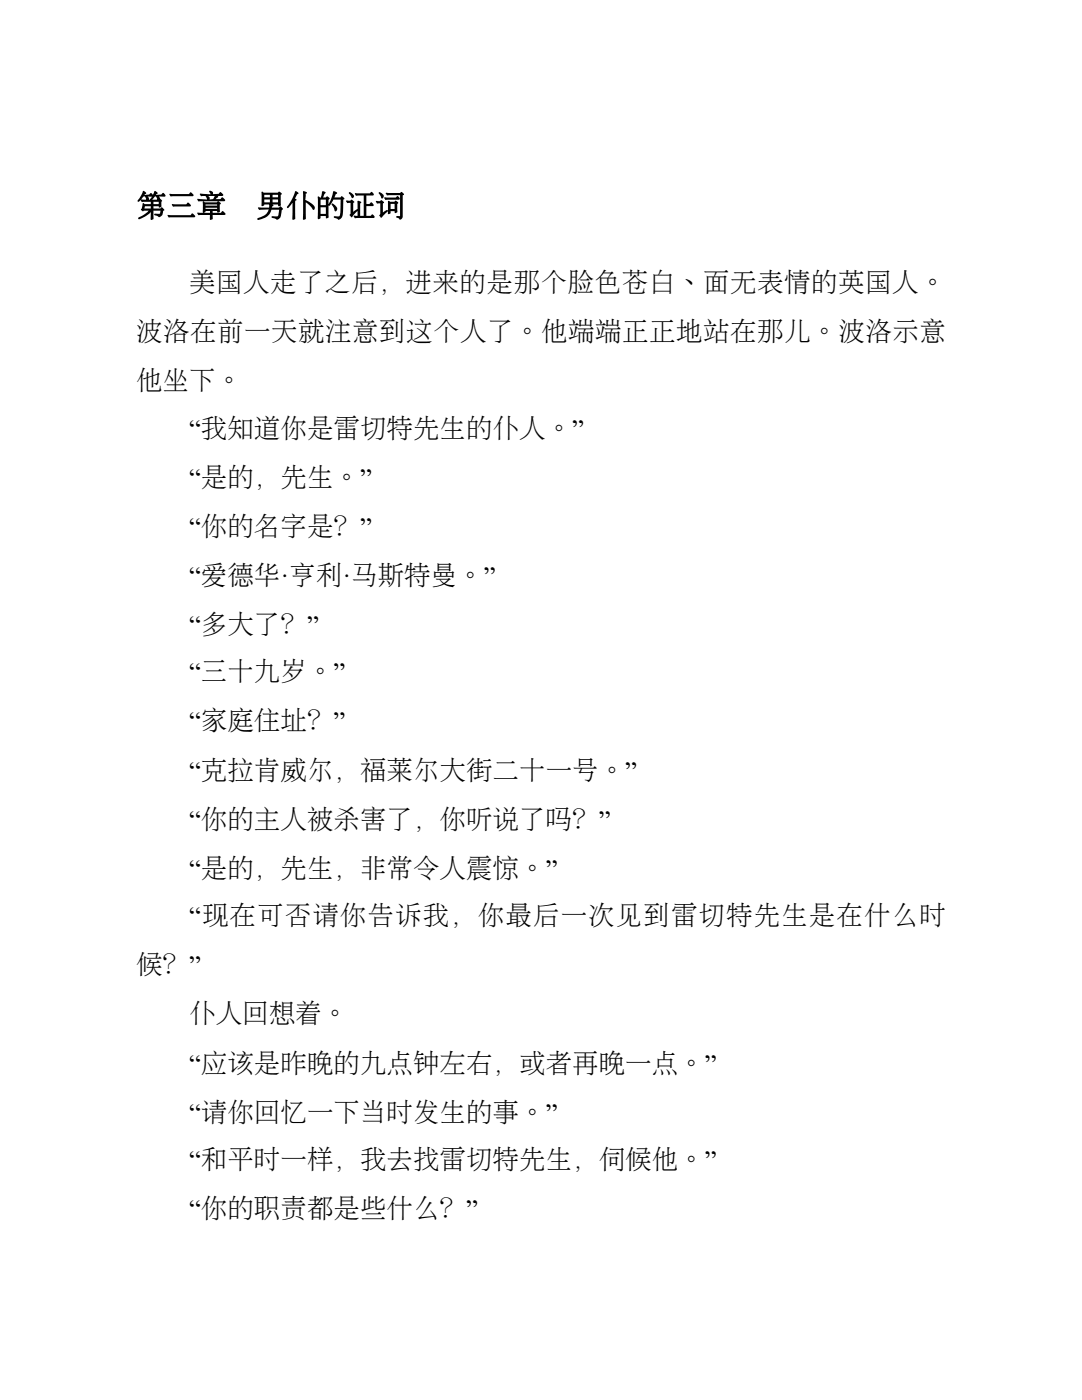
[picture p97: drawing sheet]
<svg xmlns="http://www.w3.org/2000/svg" width="216mm" height="279mm" viewBox="0 0 216 279" stroke-linecap="round" stroke-linejoin="round" font-family="sans-serif">
<defs><g id="words">
<g font-size="5.3">
<text x="37.7" y="58.2">美国人走了之后，进来的是那个脸色苍白、面无表情的英国人。</text>
<text x="27.2" y="68">波洛在前一天就注意到这个人了。他端端正正地站在那儿。波洛示意</text>
<text x="27.2" y="77.8">他坐下。</text>
<text x="37.7" y="87.3">“我知道你是雷切特先生的仆人。”</text>
<text x="37.7" y="97.1">“是的，先生。”</text>
<text x="37.7" y="106.9">“你的名字是？”</text>
<text x="37.7" y="116.7">“爱德华·亨利·马斯特曼。”</text>
<text x="37.7" y="126.5">“多大了？”</text>
<text x="37.7" y="136">“三十九岁。”</text>
<text x="37.7" y="145.8">“家庭住址？”</text>
<text x="37.7" y="155.6">“克拉肯威尔，福莱尔大街二十一号。”</text>
<text x="37.7" y="165.4">“你的主人被杀害了，你听说了吗？”</text>
<text x="37.7" y="175.2">“是的，先生，非常令人震惊。”</text>
<text x="37.7" y="184.7">“现在可否请你告诉我，你最后一次见到雷切特先生是在什么时</text>
<text x="27.2" y="194.5">候？”</text>
<text x="37.7" y="204.3">仆人回想着。</text>
<text x="37.7" y="214">“应该是昨晚的九点钟左右，或者再晚一点。”</text>
<text x="37.7" y="223.8">“请你回忆一下当时发生的事。”</text>
<text x="37.7" y="233.4">“和平时一样，我去找雷切特先生，伺候他。”</text>
<text x="37.7" y="243.2">“你的职责都是些什么？”</text>
</g>
</g></defs>
<path d="M28.5 38.1l.7 .4-.4 .5 1-.2 .2-.2a.38 .38 0 0 1 .5 .2 .38 .38 0 0 1-.2 .5l-.9-.1a.38 .38 0 0 1 .3 .5 .38 .38 0 0 1-.4 .3l-.3-.9-.4 .2-.4 .5a.55 .55 0 0 1-.7 .4l-.1-.1zM30.8 38.1l.3 .1 .3 .3-.3 .4 1.1-.1 .2-.2a.4 .4 0 0 1 .5 .1 .4 .4 0 0 1-.1 .6l-1.2-.1a.37 .37 0 0 1 .3 .5 .37 .37 0 0 1-.5 .2l-.2-.8-.3 .2-.6 .6-.2 .1-.2-.2zM28.1 39.8l3.6 .1 .1-.1a.36 .36 0 0 1 .4 0 .36 .36 0 0 1 .1 .4l-.2 1.1-.3 .1-.1-.2h-1.1v.4h1.4l.3-.2 .5 .4v.1l-.2 .1a.97 .97 0 0 1-1 1.3l-.8-.5 .2-.2 .8 .1a.43 .43 0 0 0 .2-.7h-1.4v1.6l-.3 .3-.2-.2v-1.4l-1.2 .9-1.2 .6-.1-.3 .1-.1 1.1-.6 .9-.8h-1a.31 .31 0 0 1-.5 0 .31 .31 0 0 1 .1-.4l.3-1.1 .3 .2h1.2v-.4h-1.4a.43 .43 0 0 1-.4 0 .43 .43 0 0 1-.2-.5zM28.9 41.2l-.1 .4h1.3v-.4zM30.6 40.3v.4h1.1v-.4zM33.8 38.7l3.9 .1 .2-.3a.6 .6 0 0 1 .7 .6l-4.1 .1a.43 .43 0 0 1-.5-.1 .43 .43 0 0 1-.2-.4zM34.3 40.7l2.9 .1 .2-.3a.6 .6 0 0 1 .6 .7h-3a.43 .43 0 0 1-.5 0 .43 .43 0 0 1-.2-.5zM33.5 42.9l4.5 .1 .2-.3a.6 .6 0 0 1 .7 .6l-4.8 .1a.43 .43 0 0 1-.5-.1 .43 .43 0 0 1-.1-.4zM39.9 38.6l2.2 .2-.4-.6a.41 .41 0 0 1 .6 0 .41 .41 0 0 1 .1 .6l1.2-.1 .2-.3a.6 .6 0 0 1 .7 .7h-3.9a.43 .43 0 0 1-.5 0 .43 .43 0 0 1-.2-.5zM39.4 39.7l2 .1-.3-.8a.59 .59 0 0 1 .6 .2 .59 .59 0 0 1 0 .7l.8-.2 .4-.7a.36 .36 0 0 1 .4 0 .36 .36 0 0 1 .2 .4l-.5 .3 1 .1 .2-.3a.6 .6 0 0 1 .7 .6l-4.9 .1a.43 .43 0 0 1-.4-.1 .43 .43 0 0 1-.2-.4zM40.5 40.3l2.8 .1 .1-.2a.4 .4 0 0 1 .5 .1 .4 .4 0 0 1 .1 .5l-.1 1.5-.5 .1-.1-.3h-.9v.4h1.7l.2-.3a.6 .6 0 0 1 .6 .7h-2.5v.8l-.3 .2-.2-.2v-.8h-1.9a.43 .43 0 0 1-.4 0 .43 .43 0 0 1-.2-.5l2.5 .1v-.4h-.9v.2l-.5 .1zM41 41.5v.2h2.3v-.2zM41 40.8v.2h2.3v-.2zM52.2 38.3l.2-.1 .2 .3h2.9l.1-.2a.4 .4 0 0 1 .4 .1 .4 .4 0 0 1 .1 .5l-.1 2-.1 .2-.3 .1-.1-.4h-2.8v.2l-.5 .1zM52.7 39.8v.6h1.2v-.6zM54.4 39.8v.6h1.1v-.6zM52.7 38.9v.5h1.2v-.5zM54.4 38.9v.5h1.1v-.5zM51.5 41.4h2.2v-.5a.46 .46 0 0 1 .5-.1 .46 .46 0 0 1 .3 .3l-.2 .1-.1 .2h1.5l.2-.2 .2 .1 .4 .5-.3 .1v.4a1.34 1.34 0 0 1-.9 1.6l-1-.4-.1-.2a.76 .76 0 0 1 .9-.1 .49 .49 0 0 0 .5-.2 .49 .49 0 0 0 0-.5l.1-.6h-1.5a2.73 2.73 0 0 1-2.8 2v-.3a2.88 2.88 0 0 0 2.3-1.8l-1.5 .1a.43 .43 0 0 1-.5-.1 .43 .43 0 0 1-.2-.4zM58.9 38.2l.6 .2v.3a.89 .89 0 0 0-.6 .8v.1l.3 .2-.3 .4v3.4l-.4 .3-.2-.2 .1-3.5-.4 .7a.66 .66 0 0 1-.7 .6 .8 .8 0 0 1 .4-.9zM60.5 38.2h.2l.6 .3-.3 .1-.1 1.4 .1-.1a3.1 3.1 0 0 1 1.8 1.6l-.1 .4h-.3l-.5-.8-.9-.7v3.2l-.1 .2h-.4zM64.3 38.2a.44 .44 0 0 1 .6 .4l-.4 .8h.5a.39 .39 0 0 1 .5-.1 .39 .39 0 0 1 .2 .4l-.2 .1v3.6l-.4 .2-.1-.5h-1l-.1 .5-.4 .1-.1-.2v-4.2l.2-.1 .5 .3zM64 41.4v1.3h1v-1.3zM64 39.8v1.1h1v-1.1zM66.5 38.2l.1-.1a.56 .56 0 0 1 .6 .5l-.2 .1-.3 .7h1.2l.3-.3 .5 .4v.2l-.2 .1v1.1a4.3 4.3 0 0 1-.5 2.7 .71 .71 0 0 1-1 0l-.4-.2 .1-.2h1a5.7 5.7 0 0 0 .3-3.1v-.3h-1.5l-.3 .6a.68 .68 0 0 1-.6 .6l-.1-.2 .7-1.5zM66.2 40.6a.99 .99 0 0 1 .9 1.6l-.3-.1zM69.6 38.4a.78 .78 0 0 1 .9 1l-.3 .1zM69.1 40.1h.8l.2-.3 .6 .5-.2 .3v1.7l.1-.2a.57 .57 0 0 1 .8-.2v.1l-1.2 1.4a.46 .46 0 0 1-.3-.8v-2.1h-.1a.48 .48 0 0 1-.7-.4zM70.8 38.6h3l.2-.2 .3-.1 .3 .5-.1 .2h-1.4v1.7h.6l.2-.3a.4 .4 0 0 1 .5 .2 .4 .4 0 0 1-.1 .5h-1.2v2h.9l.3-.3 .4 .3v.3l-3.4 .1a.4 .4 0 0 1-.5 0 .4 .4 0 0 1-.1-.5l.6 .1v-2.4a.41 .41 0 0 1 .3-.6 .41 .41 0 0 1 .5 .4l-.2 .2v2.4h.7v-4.1h-1a.46 .46 0 0 1-.5 0 .46 .46 0 0 1-.3-.4zM76.7 39.4l2.3 .1 .3-.4 .5 .5-.3 .3h-2.1a.46 .46 0 0 1-.5 0 .46 .46 0 0 1-.2-.5zM77.4 40.1l1.3 .2 .2-.3 .6 .4-.2 .3v1.6l-.4 .2-.2-.4h-.8v.4a.29 .29 0 0 1-.3 .2 .29 .29 0 0 1-.2-.4zM77.9 40.7v1h.8v-1zM75.6 38.4a.77 .77 0 0 1 .8 .3 .77 .77 0 0 1 0 .9h-.3zM75 40.1l.8 .1 .3-.3 .5 .5-.2 .2v1.8l.2-.1a.61 .61 0 0 1 .8-.3v.2l-1.2 1.2a.4 .4 0 0 1-.4-.3 .4 .4 0 0 1 .1-.4v-2.1h-.1a.48 .48 0 0 1-.8-.5zM77 38.5l2.9 .1 .2-.3 .5 .4v.1l-.2 .2-.1 4.3a.46 .46 0 0 1-.3 .5 .46 .46 0 0 1-.6-.3l-.3-.2 .2-.2h.5v-4.2h-2.1a.48 .48 0 0 1-.7-.4z" fill="#000"/>
<use href="#words"/>
</svg>
